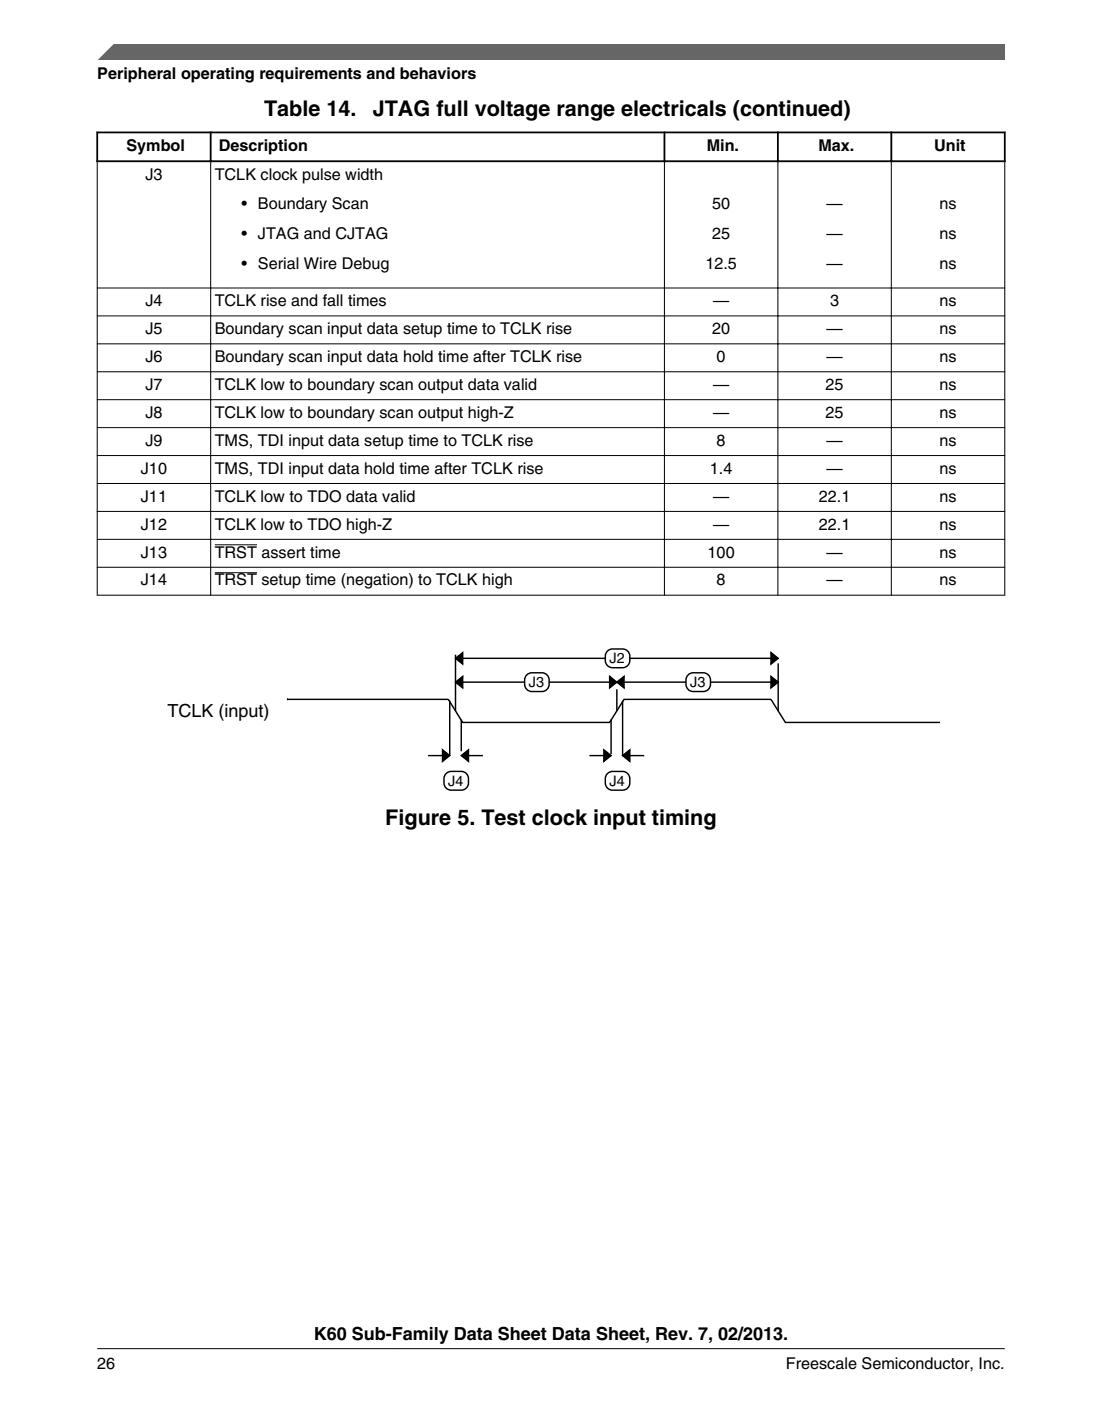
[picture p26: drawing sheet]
<svg xmlns="http://www.w3.org/2000/svg" width="216mm" height="274mm" viewBox="0 0 216 274" stroke-linecap="round" stroke-linejoin="round" font-family="sans-serif">
<defs><g id="words">
<g font-size="4.2">
<text x="51.7" y="22.6">Table 14.</text>
<text x="73" y="22.6">JTAG full voltage range electricals (continued)</text>
<text x="75.5" y="161.5">Figure 5. Test clock input timing</text>
</g>
<g font-size="3.5">
<text x="32.8" y="140.3">TCLK (input)</text>
<text x="61.5" y="262.3">K60 Sub-Family Data Sheet Data Sheet, Rev. 7, 02/2013.</text>
</g>
<g font-size="3.2">
<text x="19" y="15.5">Peripheral operating requirements and behaviors</text>
<text x="24.8" y="29.6">Symbol</text>
<text x="42.9" y="29.6">Description</text>
<text x="138.5" y="29.6">Min.</text>
<text x="160.3" y="29.6">Max.</text>
<text x="183" y="29.6">Unit</text>
<text x="28.5" y="35.2">J3</text>
<text x="42.1" y="35.2">TCLK clock pulse width</text>
<text x="47.3" y="41">• Boundary Scan</text>
<text x="139.5" y="41">50</text>
<text x="161.9" y="41">—</text>
<text x="184.1" y="41">ns</text>
<text x="47.3" y="46.8">• JTAG and CJTAG</text>
<text x="139.5" y="46.8">25</text>
<text x="161.9" y="46.8">—</text>
<text x="184.1" y="46.8">ns</text>
<text x="47.3" y="52.6">• Serial Wire Debug</text>
<text x="138.2" y="52.6">12.5</text>
<text x="161.9" y="52.6">—</text>
<text x="184.1" y="52.6">ns</text>
<text x="28.5" y="60">J4</text>
<text x="42.1" y="60">TCLK rise and fall times</text>
<text x="139.7" y="60">—</text>
<text x="162.6" y="60">3</text>
<text x="184.1" y="60">ns</text>
<text x="28.5" y="65.4">J5</text>
<text x="42.1" y="65.4">Boundary scan input data setup time to TCLK rise</text>
<text x="139.5" y="65.4">20</text>
<text x="161.9" y="65.4">—</text>
<text x="184.1" y="65.4">ns</text>
<text x="28.5" y="70.9">J6</text>
<text x="42.1" y="70.9">Boundary scan input data hold time after TCLK rise</text>
<text x="140.4" y="70.9">0</text>
<text x="161.9" y="70.9">—</text>
<text x="184.1" y="70.9">ns</text>
<text x="28.5" y="76.4">J7</text>
<text x="42.1" y="76.4">TCLK low to boundary scan output data valid</text>
<text x="139.7" y="76.4">—</text>
<text x="161.7" y="76.4">25</text>
<text x="184.1" y="76.4">ns</text>
<text x="28.5" y="81.8">J8</text>
<text x="42.1" y="81.8">TCLK low to boundary scan output high-Z</text>
<text x="139.7" y="81.8">—</text>
<text x="161.7" y="81.8">25</text>
<text x="184.1" y="81.8">ns</text>
<text x="28.5" y="87.3">J9</text>
<text x="42.1" y="87.3">TMS, TDI input data setup time to TCLK rise</text>
<text x="140.4" y="87.3">8</text>
<text x="161.9" y="87.3">—</text>
<text x="184.1" y="87.3">ns</text>
<text x="27.6" y="92.8">J10</text>
<text x="42.1" y="92.8">TMS, TDI input data hold time after TCLK rise</text>
<text x="139.1" y="92.8">1.4</text>
<text x="161.9" y="92.8">—</text>
<text x="184.1" y="92.8">ns</text>
<text x="27.6" y="98.2">J11</text>
<text x="42.1" y="98.2">TCLK low to TDO data valid</text>
<text x="139.7" y="98.2">—</text>
<text x="160.4" y="98.2">22.1</text>
<text x="184.1" y="98.2">ns</text>
<text x="27.6" y="103.7">J12</text>
<text x="42.1" y="103.7">TCLK low to TDO high-Z</text>
<text x="139.7" y="103.7">—</text>
<text x="160.4" y="103.7">22.1</text>
<text x="184.1" y="103.7">ns</text>
<text x="27.6" y="109.2">J13</text>
<text x="42.1" y="109.2">TRST assert time</text>
<text x="138.6" y="109.2">100</text>
<text x="161.9" y="109.2">—</text>
<text x="184.1" y="109.2">ns</text>
<text x="27.6" y="114.6">J14</text>
<text x="42.1" y="114.6">TRST setup time (negation) to TCLK high</text>
<text x="140.4" y="114.6">8</text>
<text x="161.9" y="114.6">—</text>
<text x="184.1" y="114.6">ns</text>
<text x="19" y="268">26</text>
<text x="154" y="268">Freescale Semiconductor, Inc.</text>
</g>
<g font-size="2.8">
<text x="119.4" y="129.9">J2</text>
<text x="103.6" y="134.6">J3</text>
<text x="135.2" y="134.6">J3</text>
<text x="87.8" y="153.9">J4</text>
<text x="119.4" y="153.9">J4</text>
</g>
</g></defs>
<path d="M42.1 106.7h8.3" fill="none" stroke="#000" stroke-width=".2"/>
<g fill="#fff">
<path d="M130.3 105.7h22v5.3h-22z" fill-rule="evenodd"/>
<path d="M152.5 105.7h22v5.3h-22z" fill-rule="evenodd"/>
<path d="M174.7 105.7h22.1v5.3h-22.1z" fill-rule="evenodd"/>
<path d="M19.1 111.2h22.1v5.3h-22.1z" fill-rule="evenodd"/>
<path d="M41.4 111.2h88.7v5.3h-88.7z" fill-rule="evenodd"/>
</g>
<path d="M42.1 112.1h8.3" fill="none" stroke="#000" stroke-width=".2"/>
<g fill="#fff">
<path d="M130.3 111.2h22v5.3h-22z" fill-rule="evenodd"/>
<path d="M152.5 111.2h22v5.3h-22z" fill-rule="evenodd"/>
<path d="M174.7 111.2h22.1v5.3h-22.1z" fill-rule="evenodd"/>
</g>
<path d="M18.9 25.9h178.1M18.9 31.6h178.1M19 25.8v6M41.3 25.8v6M130.2 25.8v6M152.4 25.8v6M174.6 25.8v6M196.8 25.8v6" fill="none" stroke="#000" stroke-width=".35"/>
<g fill="none" stroke="#000" stroke-width=".2">
<path d="M19 31.7v84.9M41.3 31.4v85.2M130.2 31.4v85.2M152.4 31.4v85.2M174.6 31.4v85.2M196.8 31.7v84.9M19 56.4h177.9M19 61.9h177.9M19 67.3h177.9M19 72.8h177.9M19 78.3h177.9M19 83.7h177.9"/>
<path d="M19 89.2h177.9M19 94.7h177.9M19 100.1h177.9M19 105.6h177.9M19 111.1h177.9M19 116.5h177.9"/>
</g>
<g fill="none" stroke="#000" stroke-width=".28">
<path d="M56.2 136.9h.1M56.2 136.9h31.6l2.9 4.6h28.7l2.9-4.6h28.7l2.9 4.6h30.3M88.1 137.2v10.8l-4.2-.1M89.2 128.9l1.5-1.1v2.2zM89.2 133.6l1.5-1.2v2.3zM89.2 128.2v11M89.2 128.9h63.3M89.2 133.6h63.3M119.4 132.4l1.4 1.2-1.4 1.1zM120.8 133.6l1.5-1.2v2.3zM120.8 135v4.2M122 137.2v10.7"/>
<path d="M151 127.8l1.5 1.1-1.5 1.1zM151 132.4l1.5 1.2-1.5 1.1zM152.5 129.9v9.3M86.7 146.8l1.4 1.1-1.4 1.2zM90.4 147.9l1.4-1.1v2.3zM90.4 147.9h4.2M90.4 140.9v6.2M115.5 147.9h4.2M118.3 146.8l1.4 1.1-1.4 1.2zM119.7 140.9v6.8M122 147.9l1.4-1.1v2.3zM122 147.9h4.2"/>
</g>
<path d="M89.2 128.9l1.5-1.1v2.2zM89.2 133.6l1.5-1.2v2.3zM119.4 132.4l1.4 1.2-1.4 1.1zM120.8 133.6l1.5-1.2v2.3zM151 127.8l1.5 1.1-1.5 1.1zM151 132.4l1.5 1.2-1.5 1.1zM86.7 146.8l1.4 1.1-1.4 1.2zM90.4 147.9l1.4-1.1v2.3zM118.3 146.8l1.4 1.1-1.4 1.2zM122 147.9l1.4-1.1v2.3z" fill="#000"/>
<path d="M118.9 127.6l.3-.3a4.8 4.8 0 0 1 3.2-.2 1.97 1.97 0 0 1 .9 2.7 1.41 1.41 0 0 1-1.3 .9h-2a1.41 1.41 0 0 1-1.4-1.4l.1-1.3z" fill="#fff"/>
<path d="M118.9 127.6l.3-.3a4.8 4.8 0 0 1 3.2-.2 1.97 1.97 0 0 1 .9 2.7 1.41 1.41 0 0 1-1.3 .9h-2a1.41 1.41 0 0 1-1.4-1.4l.1-1.3z" fill="none" stroke="#000" stroke-width=".28"/>
<path d="M103.1 132.3l.3-.3a4.8 4.8 0 0 1 3.2-.2 1.97 1.97 0 0 1 .9 2.6 1.41 1.41 0 0 1-1.3 1h-2a1.41 1.41 0 0 1-1.4-1.4l.1-1.3z" fill="#fff"/>
<path d="M103.1 132.3l.3-.3a4.8 4.8 0 0 1 3.2-.2 1.97 1.97 0 0 1 .9 2.6 1.41 1.41 0 0 1-1.3 1h-2a1.41 1.41 0 0 1-1.4-1.4l.1-1.3z" fill="none" stroke="#000" stroke-width=".28"/>
<path d="M134.7 132.3l.3-.3a4.8 4.8 0 0 1 3.2-.2 1.97 1.97 0 0 1 .9 2.6 1.41 1.41 0 0 1-1.3 1h-2a1.41 1.41 0 0 1-1.4-1.4l.1-1.3z" fill="#fff"/>
<path d="M134.7 132.3l.3-.3a4.8 4.8 0 0 1 3.2-.2 1.97 1.97 0 0 1 .9 2.6 1.41 1.41 0 0 1-1.3 1h-2a1.41 1.41 0 0 1-1.4-1.4l.1-1.3z" fill="none" stroke="#000" stroke-width=".28"/>
<path d="M87.3 151.6l.3-.3a4.8 4.8 0 0 1 3.2-.2 1.97 1.97 0 0 1 .9 2.6 1.41 1.41 0 0 1-1.3 1h-2a1.41 1.41 0 0 1-1.4-1.4l.1-1.3z" fill="#fff"/>
<path d="M87.3 151.6l.3-.3a4.8 4.8 0 0 1 3.2-.2 1.97 1.97 0 0 1 .9 2.6 1.41 1.41 0 0 1-1.3 1h-2a1.41 1.41 0 0 1-1.4-1.4l.1-1.3z" fill="none" stroke="#000" stroke-width=".28"/>
<path d="M118.9 151.6l.3-.3a4.8 4.8 0 0 1 3.2-.2 1.97 1.97 0 0 1 .9 2.7 1.41 1.41 0 0 1-1.3 .9h-2a1.41 1.41 0 0 1-1.4-1.4l.1-1.3z" fill="#fff"/>
<path d="M118.9 151.6l.3-.3a4.8 4.8 0 0 1 3.2-.2 1.97 1.97 0 0 1 .9 2.7 1.41 1.41 0 0 1-1.3 .9h-2a1.41 1.41 0 0 1-1.4-1.4l.1-1.3z" fill="none" stroke="#000" stroke-width=".28"/>
<path d="M19 11.7l5.7-3.1 172.2 .1v3z" fill="#666"/>
<path d="M22.5 8.6l-3.1 3.1" fill="none" stroke="#666" stroke-width=".28"/>
<path d="M19 264.1h177.8" fill="none" stroke="#000" stroke-width=".2"/>
<use href="#words"/>
</svg>
